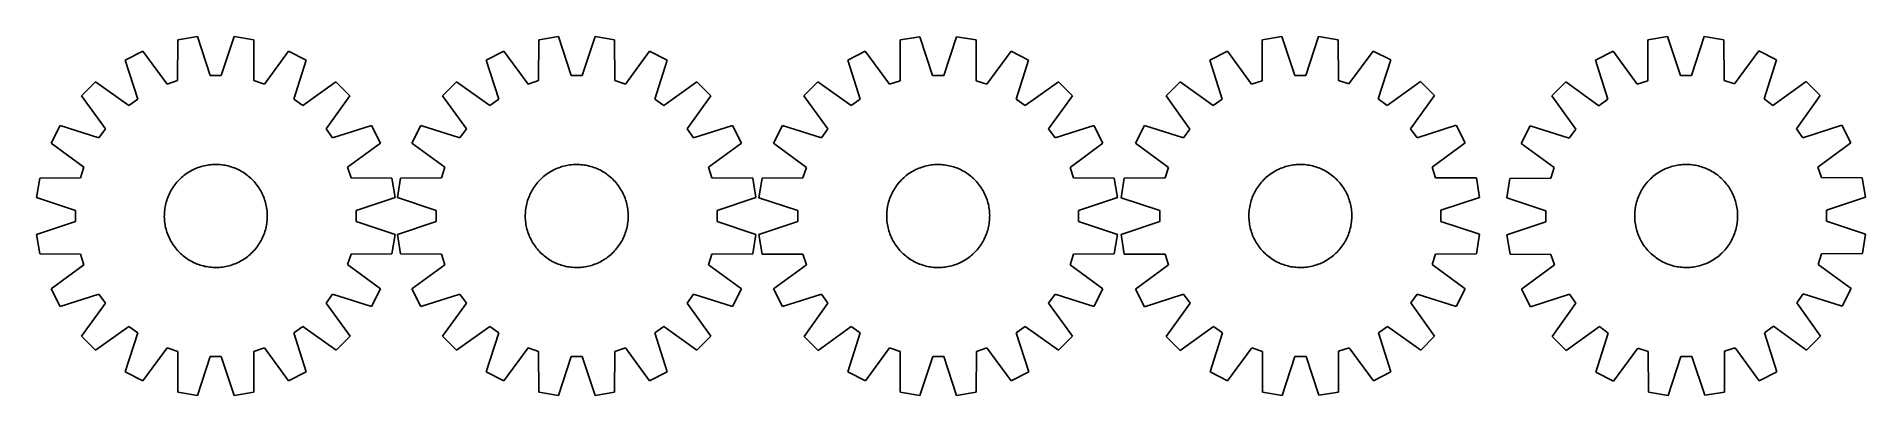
# Model space of a CAD drawing. Header units: millimetres. Extents: x 7 to 1428, y 7 to 285.
import ezdxf

# ---------------------------------------------------------------- set-up
doc = ezdxf.new("R2010")
doc.units = ezdxf.units.MM
doc.layers.add('CUT', color=7, linetype='CONTINUOUS', true_color=0x000000)

msp = doc.modelspace()

# ---------------------------------------------------------------- linework, layer by layer
at = {"layer": 'CUT'}
for p, q in [((131.908896, 285.095323), (116.712504, 282.686958)), ((141.894036, 254.94119), (131.908896, 285.095323)), ((160.447744, 285.098056), (150.46838, 254.942011)), ((175.644597, 282.692603), (160.447744, 285.098056)), ((412.410692, 285.086299), (397.214086, 282.679286)), ((422.393152, 254.931279), (412.410692, 285.086299)), ((440.94954, 285.086496), (430.967496, 254.931338)), ((456.146179, 282.679692), (440.94954, 285.086496)), ((693.278726, 285.056906), (678.082493, 282.647534)), ((703.265865, 254.903435), (693.278726, 285.056906)), ((721.817573, 285.061531), (711.840209, 254.904825)), ((737.014585, 282.657086), (721.817573, 285.061531)), ((974.593193, 285.0849), (959.398907, 282.663286)), ((984.604623, 254.939485), (974.593193, 285.0849)), ((1003.132027, 285.112518), (993.178962, 254.947783)), ((1018.330972, 282.720317), (1003.132027, 285.112518)), ((1274.322521, 285.066618), (1259.129923, 282.634432)), ((1284.354924, 254.928176), (1274.322521, 285.066618)), ((1302.861329, 285.114093), (1292.929255, 254.94244)), ((1318.061935, 282.732469), (1302.861329, 285.114093)), ((89.571292, 273.86537), (75.86289, 266.878936)), ((108.385864, 248.272663), (89.571292, 273.86537)), ((116.712504, 282.686958), (116.540296, 250.923062)), ((175.82289, 250.928741), (175.644597, 282.692603)), ((202.787498, 273.876214), (183.977829, 248.279904)), ((216.497239, 266.892407), (202.787498, 273.876214)), ((370.07209, 273.86011), (356.363067, 266.874895)), ((388.884387, 248.265731), (370.07209, 273.86011)), ((397.214086, 282.679286), (397.039055, 250.915405)), ((456.321649, 250.915814), (456.146179, 282.679692)), ((483.288297, 273.860891), (464.476353, 248.266253)), ((496.997416, 266.875865), (483.288297, 273.860891)), ((650.941866, 273.824146), (637.233927, 266.836803)), ((669.758135, 248.232687), (650.941866, 273.824146)), ((678.082493, 282.647534), (677.912391, 250.883626)), ((737.194985, 250.893235), (737.014585, 282.657086)), ((764.158071, 273.842497), (745.350099, 248.244939)), ((777.868275, 266.859598), (764.158071, 273.842497)), ((932.265397, 273.818034), (918.563092, 266.81965)), ((951.102278, 248.241743), (932.265397, 273.818034)), ((959.398907, 282.663286), (959.254395, 250.899252)), ((1018.536962, 250.956622), (1018.330972, 282.720317)), ((1045.481551, 273.927599), (1026.694208, 248.314897)), ((1059.197375, 266.955749), (1045.481551, 273.927599)), ((1232.002575, 273.770303), (1218.305143, 266.762387)), ((1250.857247, 248.207125), (1232.002575, 273.770303)), ((1259.129923, 282.634432), (1259.007514, 250.870305)), ((1318.290026, 250.968925), (1318.061935, 282.732469)), ((1345.218625, 273.958644), (1326.449108, 248.332876)), ((1358.939297, 266.996339), (1345.218625, 273.958644)), ((75.86289, 266.878936), (85.514694, 236.61646)), ((206.851232, 236.628082), (216.497239, 266.892407)), ((356.363067, 266.874895), (366.012181, 236.611561)), ((487.34872, 236.612398), (496.997416, 266.875865)), ((637.233927, 266.836803), (646.887738, 236.574967)), ((768.224275, 236.594635), (777.868275, 266.859598)), ((918.563092, 266.81965), (928.24128, 236.565602)), ((1049.577762, 236.683025), (1059.197375, 266.955749)), ((1218.305143, 266.762387), (1228.004379, 236.51508)), ((1349.34075, 236.716929), (1358.939297, 266.996339)), ((52.776084, 250.102011), (41.897546, 239.221388)), ((78.578387, 231.575923), (52.776084, 250.102011)), ((116.540296, 250.923062), (108.385864, 248.272663)), ((150.46838, 254.942011), (141.894036, 254.94119)), ((183.977829, 248.279904), (175.82289, 250.928741)), ((239.587258, 250.119904), (213.788505, 231.588874)), ((250.467881, 239.241366), (239.587258, 250.119904)), ((333.27477, 250.100022), (322.395264, 239.220366)), ((359.075426, 231.571641), (333.27477, 250.100022)), ((397.039055, 250.915405), (388.884387, 248.265731)), ((430.967496, 254.931338), (422.393152, 254.931279)), ((464.476353, 248.266253), (456.321649, 250.915814)), ((520.085945, 250.10131), (494.285544, 231.572573)), ((530.9656, 239.221805), (520.085945, 250.10131)), ((614.148234, 250.058347), (603.270417, 239.177003)), ((639.951765, 231.53397), (614.148234, 250.058347)), ((677.912391, 250.883626), (669.758135, 248.232687)), ((711.840209, 254.904825), (703.265865, 254.903435)), ((745.350099, 248.244939), (737.194985, 250.893235)), ((800.959406, 250.088627), (775.161882, 231.555886)), ((811.84075, 239.21081), (800.959406, 250.088627)), ((895.490924, 250.0226), (884.621877, 239.132496)), ((921.309371, 231.519018), (895.490924, 250.0226)), ((959.254395, 250.899252), (951.102278, 248.241743)), ((993.178962, 254.947783), (984.604623, 254.939485)), ((1026.694208, 248.314897), (1018.536962, 250.956622)), ((1082.302011, 250.203387), (1056.519426, 231.649868)), ((1093.192115, 239.33434), (1082.302011, 250.203387)), ((1195.244667, 249.949287), (1184.383201, 239.051623)), ((1221.075983, 231.463674), (1195.244667, 249.949287)), ((1259.007514, 250.870305), (1250.857247, 248.207125)), ((1292.929255, 254.94244), (1284.354924, 254.928176)), ((1326.449108, 248.332876), (1318.290026, 250.968925)), ((1382.055584, 250.260057), (1356.285914, 231.688603)), ((1392.953248, 239.39859), (1382.055584, 250.260057)), ((41.897546, 239.221388), (60.428576, 213.422635)), ((85.514694, 236.61646), (78.578387, 231.575923)), ((213.788505, 231.588874), (206.851232, 236.628082)), ((231.941793, 213.439063), (250.467881, 239.241366)), ((322.395264, 239.220366), (340.924001, 213.419966)), ((366.012181, 236.611561), (359.075426, 231.571641)), ((494.285544, 231.572573), (487.34872, 236.612398)), ((512.437219, 213.421149), (530.9656, 239.221805)), ((603.270417, 239.177003), (621.803158, 213.379479)), ((646.887738, 236.574967), (639.951765, 231.53397)), ((775.161882, 231.555886), (768.224275, 236.594635)), ((793.316373, 213.407279), (811.84075, 239.21081)), ((884.621877, 239.132496), (903.175396, 213.349911)), ((928.24128, 236.565602), (921.309371, 231.519018)), ((1056.519426, 231.649868), (1049.577762, 236.683025)), ((1074.688533, 213.515893), (1093.192115, 239.33434)), ((1184.383201, 239.051623), (1202.954654, 213.281954)), ((1228.004379, 236.51508), (1221.075983, 231.463674)), ((1356.285914, 231.688603), (1349.34075, 236.716929)), ((1374.467635, 213.567274), (1392.953248, 239.39859)), ((25.125044, 216.131369), (18.141236, 202.421628)), ((55.389368, 206.485362), (25.125044, 216.131369)), ((60.428576, 213.422635), (55.389368, 206.485362)), ((236.98233, 206.502756), (231.941793, 213.439063)), ((267.244806, 216.15456), (236.98233, 206.502756)), ((274.23124, 202.446158), (267.244806, 216.15456)), ((305.62071, 216.131838), (298.635684, 202.422718)), ((335.884176, 206.483141), (305.62071, 216.131838)), ((340.924001, 213.419966), (335.884176, 206.483141)), ((517.47714, 206.484394), (512.437219, 213.421149)), ((547.740473, 216.133508), (517.47714, 206.484394)), ((554.725688, 202.424484), (547.740473, 216.133508)), ((586.499446, 216.085872), (579.516547, 202.375669)), ((616.764409, 206.441872), (586.499446, 216.085872)), ((621.803158, 213.379479), (616.764409, 206.441872)), ((798.35737, 206.471306), (793.316373, 213.407279)), ((828.619206, 216.125117), (798.35737, 206.471306)), ((835.606549, 202.417178), (828.619206, 216.125117)), ((867.869515, 216.02786), (860.897665, 202.312036)), ((898.142239, 206.408247), (867.869515, 216.02786)), ((903.175396, 213.349911), (898.142239, 206.408247)), ((1079.735117, 206.583984), (1074.688533, 213.515893)), ((1109.989165, 216.262172), (1079.735117, 206.583984)), ((1116.987549, 202.559867), (1109.989165, 216.262172)), ((1167.646919, 215.935337), (1160.684613, 202.214665)), ((1197.926328, 206.33679), (1167.646919, 215.935337)), ((1202.954654, 213.281954), (1197.926328, 206.33679)), ((1379.51904, 206.638878), (1374.467635, 213.567274)), ((1409.766347, 216.338115), (1379.51904, 206.638878)), ((1416.774264, 202.640682), (1409.766347, 216.338115)), ((18.141236, 202.421628), (43.737546, 183.611959)), ((248.638533, 183.631586), (274.23124, 202.446158)), ((298.635684, 202.422718), (324.230322, 183.610774)), ((529.13131, 183.612187), (554.725688, 202.424484)), ((579.516547, 202.375669), (605.114105, 183.567697)), ((810.01509, 183.600909), (835.606549, 202.417178)), ((860.897665, 202.312036), (886.510366, 183.524693)), ((1091.411258, 183.722986), (1116.987549, 202.559867)), ((1160.684613, 202.214665), (1186.310381, 183.445148)), ((1391.211086, 183.78601), (1416.774264, 202.640682)), ((135.936382, 184.488812), (137.155877, 184.79186)), ((137.155877, 184.79186), (138.384289, 185.056454)), ((138.384289, 185.056454), (139.620407, 185.282331)), ((139.620407, 185.282331), (140.863009, 185.46927)), ((140.863009, 185.46927), (142.11087, 185.617085)), ((142.11087, 185.617085), (143.362759, 185.725631)), ((143.362759, 185.725631), (144.617439, 185.794801)), ((144.617439, 185.794801), (145.873673, 185.824526)), ((145.873673, 185.824526), (147.13022, 185.814777)), ((147.13022, 185.814777), (148.385842, 185.765564)), ((148.385842, 185.765564), (149.639297, 185.676936)), ((149.639297, 185.676936), (150.889351, 185.548979)), ((150.889351, 185.548979), (152.134768, 185.381819)), ((152.134768, 185.381819), (153.374321, 185.175623)), ((153.374321, 185.175623), (154.606785, 184.930594)), ((154.606785, 184.930594), (155.830944, 184.646973)), ((416.429235, 184.479431), (417.648757, 184.782371)), ((417.648757, 184.782371), (418.877193, 185.046855)), ((418.877193, 185.046855), (420.113331, 185.272623)), ((420.113331, 185.272623), (421.35595, 185.459451)), ((421.35595, 185.459451), (422.603824, 185.607156)), ((422.603824, 185.607156), (423.855722, 185.71559)), ((423.855722, 185.71559), (425.110408, 185.784649)), ((425.110408, 185.784649), (426.366645, 185.814262)), ((426.366645, 185.814262), (427.623191, 185.804402)), ((427.623191, 185.804402), (428.878808, 185.755077)), ((428.878808, 185.755077), (430.132256, 185.666337)), ((430.132256, 185.666337), (431.382298, 185.538269)), ((431.382298, 185.538269), (432.627701, 185.370999)), ((432.627701, 185.370999), (433.867235, 185.164693)), ((433.867235, 185.164693), (435.099677, 184.919554)), ((435.099677, 184.919554), (436.323811, 184.635823)), ((698.532357, 184.753792), (699.760752, 185.018466)), ((699.760752, 185.018466), (700.996854, 185.244426)), ((700.996854, 185.244426), (702.239444, 185.431447)), ((702.239444, 185.431447), (703.487295, 185.579345)), ((703.487295, 185.579345), (704.739177, 185.687974)), ((704.739177, 185.687974), (705.993852, 185.757227)), ((705.993852, 185.757227), (707.250084, 185.787035)), ((707.250084, 185.787035), (708.506632, 185.77737)), ((708.506632, 185.77737), (709.762257, 185.72824)), ((709.762257, 185.72824), (711.015719, 185.639695)), ((711.015719, 185.639695), (712.265781, 185.51182)), ((712.265781, 185.51182), (713.511209, 185.344744)), ((713.511209, 185.344744), (714.750775, 185.13863)), ((714.750775, 185.13863), (715.983255, 184.893682)), ((715.983255, 184.893682), (717.207433, 184.610142)), ((978.708402, 184.481939), (979.927633, 184.786051)), ((979.927633, 184.786051), (981.155814, 185.051715)), ((981.155814, 185.051715), (982.391734, 185.27867)), ((982.391734, 185.27867), (983.634173, 185.466693)), ((983.634173, 185.466693), (984.881905, 185.615596)), ((984.881905, 185.615596), (986.133698, 185.725234)), ((986.133698, 185.725234), (987.388317, 185.795497)), ((987.388317, 185.795497), (988.644525, 185.826318)), ((988.644525, 185.826318), (989.90108, 185.817665)), ((989.90108, 185.817665), (991.156744, 185.769547)), ((991.156744, 185.769547), (992.410277, 185.682011)), ((992.410277, 185.682011), (993.660441, 185.555144)), ((993.660441, 185.555144), (994.906004, 185.389071)), ((994.906004, 185.389071), (996.145736, 185.183956)), ((996.145736, 185.183956), (997.378413, 184.940001)), ((997.378413, 184.940001), (998.602819, 184.657447)), ((1278.507729, 184.466545), (1279.726747, 184.771505)), ((1279.726747, 184.771505), (1280.954743, 185.038024)), ((1280.954743, 185.038024), (1282.190505, 185.265839)), ((1282.190505, 185.265839), (1283.432813, 185.454725)), ((1283.432813, 185.454725), (1284.680441, 185.604497)), ((1284.680441, 185.604497), (1285.932158, 185.715005)), ((1285.932158, 185.715005), (1287.186728, 185.786142)), ((1287.186728, 185.786142), (1288.442913, 185.817837)), ((1288.442913, 185.817837), (1289.699475, 185.810058)), ((1289.699475, 185.810058), (1290.955172, 185.762814)), ((1290.955172, 185.762814), (1292.208765, 185.67615)), ((1292.208765, 185.67615), (1293.459018, 185.550153)), ((1293.459018, 185.550153), (1294.704696, 185.384947)), ((1294.704696, 185.384947), (1295.94457, 185.180694)), ((1295.94457, 185.180694), (1297.177416, 184.937597)), ((1297.177416, 184.937597), (1298.402019, 184.655895)), ((9.324847, 175.278727), (6.919394, 160.081874)), ((41.088709, 175.45702), (9.324847, 175.278727)), ((43.737546, 183.611959), (41.088709, 175.45702)), ((114.391562, 170.090038), (115.169411, 171.076931)), ((115.169411, 171.076931), (115.977876, 172.038903)), ((115.977876, 172.038903), (116.816159, 172.975006)), ((116.816159, 172.975006), (117.683431, 173.884317)), ((117.683431, 173.884317), (118.578838, 174.765937)), ((118.578838, 174.765937), (119.501495, 175.618996)), ((119.501495, 175.618996), (120.450493, 176.442653)), ((120.450493, 176.442653), (121.424893, 177.236095)), ((121.424893, 177.236095), (122.423736, 177.998539)), ((122.423736, 177.998539), (123.446034, 178.729232)), ((123.446034, 178.729232), (124.49078, 179.427454)), ((124.49078, 179.427454), (125.556942, 180.092515)), ((125.556942, 180.092515), (126.643467, 180.723758)), ((126.643467, 180.723758), (127.749285, 181.320562)), ((127.749285, 181.320562), (128.873303, 181.882336)), ((128.873303, 181.882336), (130.014412, 182.408527)), ((130.014412, 182.408527), (131.171486, 182.898615)), ((131.171486, 182.898615), (132.343383, 183.352117)), ((132.343383, 183.352117), (133.528947, 183.768585)), ((133.528947, 183.768585), (134.727007, 184.147608)), ((134.727007, 184.147608), (135.936382, 184.488812)), ((155.830944, 184.646973), (157.04559, 184.325039)), ((157.04559, 184.325039), (158.249525, 183.965112)), ((158.249525, 183.965112), (159.44156, 183.567546)), ((159.44156, 183.567546), (160.62052, 183.132733)), ((160.62052, 183.132733), (161.785239, 182.661103)), ((161.785239, 182.661103), (162.93457, 182.153121)), ((162.93457, 182.153121), (164.067377, 181.609288)), ((164.067377, 181.609288), (165.182544, 181.030141)), ((165.182544, 181.030141), (166.278968, 180.416252)), ((166.278968, 180.416252), (167.355569, 179.768226)), ((167.355569, 179.768226), (168.411283, 179.086703)), ((168.411283, 179.086703), (169.44507, 178.372356)), ((169.44507, 178.372356), (170.455908, 177.625889)), ((170.455908, 177.625889), (171.4428, 176.848039)), ((171.4428, 176.848039), (172.404773, 176.039574)), ((172.404773, 176.039574), (173.340876, 175.201291)), ((173.340876, 175.201291), (174.250186, 174.334019)), ((174.250186, 174.334019), (175.131806, 173.438612)), ((175.131806, 173.438612), (175.984866, 172.515955)), ((175.984866, 172.515955), (176.808523, 171.566957)), ((176.808523, 171.566957), (177.601965, 170.592557)), ((177.601965, 170.592557), (178.364409, 169.593714)), ((251.288932, 175.477154), (248.638533, 183.631586)), ((283.052828, 175.304946), (251.288932, 175.477154)), ((285.461192, 160.108554), (283.052828, 175.304946)), ((289.816882, 175.2806), (287.410078, 160.083961)), ((321.58076, 175.45607), (289.816882, 175.2806)), ((324.230322, 183.610774), (321.58076, 175.45607)), ((394.883135, 170.082573), (395.661073, 171.069396)), ((395.661073, 171.069396), (396.469623, 172.031296)), ((396.469623, 172.031296), (397.307989, 172.967325)), ((397.307989, 172.967325), (398.175342, 173.876558)), ((398.175342, 173.876558), (399.070827, 174.758099)), ((399.070827, 174.758099), (399.99356, 175.611076)), ((399.99356, 175.611076), (400.942631, 176.434649)), ((400.942631, 176.434649), (401.917102, 177.228004)), ((401.917102, 177.228004), (402.916012, 177.990359)), ((402.916012, 177.990359), (403.938376, 178.720962)), ((403.938376, 178.720962), (404.983183, 179.41909)), ((404.983183, 179.41909), (406.049404, 180.084056)), ((406.049404, 180.084056), (407.135986, 180.715203)), ((407.135986, 180.715203), (408.241857, 181.311909)), ((408.241857, 181.311909), (409.365925, 181.873583)), ((409.365925, 181.873583), (410.50708, 182.399673)), ((410.50708, 182.399673), (411.664198, 182.889658)), ((411.664198, 182.889658), (412.836135, 183.343056)), ((412.836135, 183.343056), (414.021736, 183.759418)), ((414.021736, 183.759418), (415.21983, 184.138335)), ((415.21983, 184.138335), (416.429235, 184.479431)), ((436.323811, 184.635823), (437.538429, 184.313782)), ((437.538429, 184.313782), (438.742332, 183.953748)), ((438.742332, 183.953748), (439.934332, 183.556076)), ((439.934332, 183.556076), (441.113252, 183.121158)), ((441.113252, 183.121158), (442.27793, 182.649425)), ((442.27793, 182.649425), (443.427215, 182.14134)), ((443.427215, 182.14134), (444.559975, 181.597407)), ((444.559975, 181.597407), (445.675089, 181.018161)), ((445.675089, 181.018161), (446.771459, 180.404174)), ((446.771459, 180.404174), (447.848002, 179.756053)), ((447.848002, 179.756053), (448.903656, 179.074436)), ((448.903656, 179.074436), (449.937379, 178.359996)), ((449.937379, 178.359996), (450.948151, 177.613439)), ((450.948151, 177.613439), (451.934974, 176.835502)), ((451.934974, 176.835502), (452.896875, 176.026951)), ((452.896875, 176.026951), (453.832904, 175.188586)), ((453.832904, 175.188586), (454.742137, 174.321232)), ((454.742137, 174.321232), (455.623677, 173.425747)), ((455.623677, 173.425747), (456.476655, 172.503014)), ((456.476655, 172.503014), (457.300228, 171.553944)), ((457.300228, 171.553944), (458.093583, 170.579473)), ((458.093583, 170.579473), (458.855938, 169.580562)), ((531.780984, 175.45752), (529.13131, 183.612187)), ((563.544865, 175.282488), (531.780984, 175.45752)), ((565.951878, 160.085882), (563.544865, 175.282488)), ((570.701958, 175.232182), (568.297512, 160.03517)), ((602.465808, 175.412582), (570.701958, 175.232182)), ((605.114105, 183.567697), (602.465808, 175.412582)), ((675.769016, 170.05046), (676.546801, 171.037404)), ((676.546801, 171.037404), (677.355202, 171.99943)), ((677.355202, 171.99943), (678.193422, 172.935589)), ((678.193422, 172.935589), (679.060635, 173.844957)), ((679.060635, 173.844957), (679.955983, 174.726636)), ((679.955983, 174.726636), (680.878584, 175.579757)), ((680.878584, 175.579757), (681.827526, 176.403477)), ((681.827526, 176.403477), (682.801874, 177.196983)), ((682.801874, 177.196983), (683.800666, 177.959494)), ((683.800666, 177.959494), (684.822916, 178.690255)), ((684.822916, 178.690255), (685.867615, 179.388545)), ((685.867615, 179.388545), (686.933733, 180.053677)), ((686.933733, 180.053677), (688.020217, 180.684992)), ((688.020217, 180.684992), (689.125995, 181.281869)), ((689.125995, 181.281869), (690.249976, 181.843718)), ((690.249976, 181.843718), (691.39105, 182.369985)), ((691.39105, 182.369985), (692.548091, 182.86015)), ((692.548091, 182.86015), (693.719958, 183.313729)), ((693.719958, 183.313729), (694.905495, 183.730276)), ((694.905495, 183.730276), (696.10353, 184.109378)), ((696.10353, 184.109378), (697.312882, 184.450662)), ((697.312882, 184.450662), (698.532357, 184.753792)), ((717.207433, 184.610142), (718.422101, 184.288289)), ((718.422101, 184.288289), (719.62606, 183.928442)), ((719.62606, 183.928442), (720.818121, 183.530955)), ((720.818121, 183.530955), (721.997109, 183.09622)), ((721.997109, 183.09622), (723.16186, 182.624667)), ((723.16186, 182.624667), (724.311225, 182.116761)), ((724.311225, 182.116761), (725.444068, 181.573004)), ((725.444068, 181.573004), (726.559273, 180.993931)), ((726.559273, 180.993931), (727.655738, 180.380114)), ((727.655738, 180.380114), (728.732382, 179.73216)), ((728.732382, 179.73216), (729.788142, 179.050707)), ((729.788142, 179.050707), (730.821975, 178.336428)), ((730.821975, 178.336428), (731.832863, 177.590028)), ((731.832863, 177.590028), (732.819807, 176.812243)), ((732.819807, 176.812243), (733.781833, 176.003842)), ((733.781833, 176.003842), (734.717992, 175.165622)), ((734.717992, 175.165622), (735.62736, 174.298409)), ((735.62736, 174.298409), (736.509039, 173.403061)), ((736.509039, 173.403061), (737.36216, 172.48046)), ((737.36216, 172.48046), (738.18588, 171.531518)), ((738.18588, 171.531518), (738.979386, 170.55717)), ((738.979386, 170.55717), (739.741896, 169.558378)), ((812.666029, 175.446653), (810.01509, 183.600909)), ((844.429937, 175.276551), (812.666029, 175.446653)), ((846.839308, 160.080318), (844.429937, 175.276551)), ((852.104946, 175.161457), (849.712746, 159.962512)), ((883.868641, 175.367447), (852.104946, 175.161457)), ((886.510366, 183.524693), (883.868641, 175.367447)), ((957.176146, 170.064385), (957.953135, 171.051955)), ((957.953135, 171.051955), (958.760761, 172.014632)), ((958.760761, 172.014632), (959.598226, 172.951466)), ((959.598226, 172.951466), (960.464706, 173.861532)), ((960.464706, 173.861532), (961.359343, 174.743932)), ((961.359343, 174.743932), (962.281256, 175.597796)), ((962.281256, 175.597796), (963.229535, 176.42228)), ((963.229535, 176.42228), (964.203243, 177.216572)), ((964.203243, 177.216572), (965.201421, 177.979886)), ((965.201421, 177.979886), (966.223082, 178.711471)), ((966.223082, 178.711471), (967.267218, 179.410603)), ((967.267218, 179.410603), (968.3328, 180.076593)), ((968.3328, 180.076593), (969.418775, 180.708784)), ((969.418775, 180.708784), (970.524071, 181.306551)), ((970.524071, 181.306551), (971.647599, 181.869306)), ((971.647599, 181.869306), (972.788249, 182.396491)), ((972.788249, 182.396491), (973.944895, 182.887588)), ((973.944895, 182.887588), (975.116396, 183.342112)), ((975.116396, 183.342112), (976.301596, 183.759614)), ((976.301596, 183.759614), (977.499326, 184.139681)), ((977.499326, 184.139681), (978.708402, 184.481939)), ((998.602819, 184.657447), (999.817746, 184.336573)), ((999.817746, 184.336573), (1001.021994, 183.977696)), ((1001.021994, 183.977696), (1002.214375, 183.581169)), ((1002.214375, 183.581169), (1003.393713, 183.147385)), ((1003.393713, 183.147385), (1004.558844, 182.67677)), ((1004.558844, 182.67677), (1005.708617, 182.169791)), ((1005.708617, 182.169791), (1006.841898, 181.626946)), ((1006.841898, 181.626946), (1007.957569, 181.048772)), ((1007.957569, 181.048772), (1009.054528, 180.435839)), ((1009.054528, 180.435839), (1010.131694, 179.788752)), ((1010.131694, 179.788752), (1011.188002, 179.108149)), ((1011.188002, 179.108149), (1012.222411, 178.394704)), ((1012.222411, 178.394704), (1013.2339, 177.649118)), ((1013.2339, 177.649118), (1014.22147, 176.872129)), ((1014.22147, 176.872129), (1015.184147, 176.064503)), ((1015.184147, 176.064503), (1016.120981, 175.227037)), ((1016.120981, 175.227037), (1017.031047, 174.360558)), ((1017.031047, 174.360558), (1017.913447, 173.46592)), ((1017.913447, 173.46592), (1018.767311, 172.544007)), ((1018.767311, 172.544007), (1019.591795, 171.595729)), ((1019.591795, 171.595729), (1020.386087, 170.62202)), ((1020.386087, 170.62202), (1021.149401, 169.623843)), ((1094.068767, 175.570868), (1091.411258, 183.722986)), ((1125.832801, 175.426357), (1094.068767, 175.570868)), ((1128.254415, 160.232071), (1125.832801, 175.426357)), ((1151.910789, 175.057974), (1149.529164, 159.857369)), ((1183.674333, 175.286066), (1151.910789, 175.057974)), ((1186.310381, 183.445148), (1183.674333, 175.286066)), ((1256.985509, 170.034012), (1257.761811, 171.022122)), ((1257.761811, 171.022122), (1258.568767, 171.985361)), ((1258.568767, 171.985361), (1259.40558, 172.922778)), ((1259.40558, 172.922778), (1260.271426, 173.833446)), ((1260.271426, 173.833446), (1261.16545, 174.716469)), ((1261.16545, 174.716469), (1262.086768, 175.570974)), ((1262.086768, 175.570974), (1263.034473, 176.396118)), ((1263.034473, 176.396118), (1264.007629, 177.191087)), ((1264.007629, 177.191087), (1265.005275, 177.955095)), ((1265.005275, 177.955095), (1266.026426, 178.68739)), ((1266.026426, 178.68739), (1267.070076, 179.387249)), ((1267.070076, 179.387249), (1268.135194, 180.05398)), ((1268.135194, 180.05398), (1269.220729, 180.686927)), ((1269.220729, 180.686927), (1270.325609, 181.285463)), ((1270.325609, 181.285463), (1271.448745, 181.848999)), ((1271.448745, 181.848999), (1272.589028, 182.376978)), ((1272.589028, 182.376978), (1273.745332, 182.86888)), ((1273.745332, 182.86888), (1274.916517, 183.324219)), ((1274.916517, 183.324219), (1276.101426, 183.742545)), ((1276.101426, 183.742545), (1277.298891, 184.123446)), ((1277.298891, 184.123446), (1278.507729, 184.466545)), ((1298.402019, 184.655895), (1299.617168, 184.335867)), ((1299.617168, 184.335867), (1300.821666, 183.977828)), ((1300.821666, 183.977828), (1302.014323, 183.582131)), ((1302.014323, 183.582131), (1303.193962, 183.149167)), ((1303.193962, 183.149167), (1304.35942, 182.679363)), ((1304.35942, 182.679363), (1305.509546, 182.173184)), ((1305.509546, 182.173184), (1306.643204, 181.631127)), ((1306.643204, 181.631127), (1307.759277, 181.05373)), ((1307.759277, 181.05373), (1308.856663, 180.44156)), ((1308.856663, 180.44156), (1309.934278, 179.795223)), ((1309.934278, 179.795223), (1310.99106, 179.115356)), ((1310.99106, 179.115356), (1312.025965, 178.40263)), ((1312.025965, 178.40263), (1313.037972, 177.657748)), ((1313.037972, 177.657748), (1314.026083, 176.881447)), ((1314.026083, 176.881447), (1314.989321, 176.074491)), ((1314.989321, 176.074491), (1315.926738, 175.237677)), ((1315.926738, 175.237677), (1316.837407, 174.371831)), ((1316.837407, 174.371831), (1317.720429, 173.477808)), ((1317.720429, 173.477808), (1318.574934, 172.556489)), ((1318.574934, 172.556489), (1319.400078, 171.608784)), ((1319.400078, 171.608784), (1320.195047, 170.635629)), ((1320.195047, 170.635629), (1320.959056, 169.637983)), ((1393.874266, 175.635744), (1391.211086, 183.78601)), ((1425.638393, 175.513334), (1393.874266, 175.635744)), ((1428.070578, 160.320736), (1425.638393, 175.513334)), ((6.919394, 160.081874), (37.075439, 150.10251)), ((107.370478, 155.465074), (107.692411, 156.679721)), ((107.692411, 156.679721), (108.052338, 157.883655)), ((108.052338, 157.883655), (108.449904, 159.075691)), ((108.449904, 159.075691), (108.884717, 160.25465)), ((108.884717, 160.25465), (109.356347, 161.419369)), ((109.356347, 161.419369), (109.864329, 162.5687)), ((109.864329, 162.5687), (110.408162, 163.701508)), ((110.408162, 163.701508), (110.987309, 164.816674)), ((110.987309, 164.816674), (111.601198, 165.913098)), ((111.601198, 165.913098), (112.249224, 166.989699)), ((112.249224, 166.989699), (112.930747, 168.045414)), ((112.930747, 168.045414), (113.645094, 169.0792)), ((113.645094, 169.0792), (114.391562, 170.090038)), ((178.364409, 169.593714), (179.095102, 168.571416)), ((179.095102, 168.571416), (179.793324, 167.52667)), ((179.793324, 167.52667), (180.458384, 166.460508)), ((180.458384, 166.460508), (181.089628, 165.373983)), ((181.089628, 165.373983), (181.686431, 164.268165)), ((181.686431, 164.268165), (182.248206, 163.144147)), ((182.248206, 163.144147), (182.774397, 162.003038)), ((182.774397, 162.003038), (183.264485, 160.845964)), ((183.264485, 160.845964), (183.717987, 159.674067)), ((183.717987, 159.674067), (184.134455, 158.488503)), ((184.134455, 158.488503), (184.513478, 157.290443)), ((184.513478, 157.290443), (184.854682, 156.081068)), ((255.30706, 150.123414), (285.461192, 160.108554)), ((287.410078, 160.083961), (317.565236, 150.101917)), ((387.860751, 155.458233), (388.182792, 156.67285)), ((388.182792, 156.67285), (388.542826, 157.876753)), ((388.542826, 157.876753), (388.940499, 159.068753)), ((388.940499, 159.068753), (389.375416, 160.247674)), ((389.375416, 160.247674), (389.84715, 161.412351)), ((389.84715, 161.412351), (390.355234, 162.561637)), ((390.355234, 162.561637), (390.899168, 163.694396)), ((390.899168, 163.694396), (391.478414, 164.809511)), ((391.478414, 164.809511), (392.0924, 165.905881)), ((392.0924, 165.905881), (392.740522, 166.982424)), ((392.740522, 166.982424), (393.422139, 168.038078)), ((393.422139, 168.038078), (394.136578, 169.071801)), ((394.136578, 169.071801), (394.883135, 170.082573)), ((458.855938, 169.580562), (459.58654, 168.558199)), ((459.58654, 168.558199), (460.284669, 167.513391)), ((460.284669, 167.513391), (460.949635, 166.44717)), ((460.949635, 166.44717), (461.580782, 165.360588)), ((461.580782, 165.360588), (462.177487, 164.254718)), ((462.177487, 164.254718), (462.739162, 163.13065)), ((462.739162, 163.13065), (463.265251, 161.989494)), ((463.265251, 161.989494), (463.755237, 160.832377)), ((463.755237, 160.832377), (464.208634, 159.660439)), ((464.208634, 159.660439), (464.624997, 158.474838)), ((464.624997, 158.474838), (465.003913, 157.276744)), ((465.003913, 157.276744), (465.34501, 156.06734)), ((535.796858, 150.103422), (565.951878, 160.085882)), ((568.297512, 160.03517), (598.454219, 150.057806)), ((668.748902, 155.425031), (669.070755, 156.639698)), ((669.070755, 156.639698), (669.430602, 157.843657)), ((669.430602, 157.843657), (669.828089, 159.035719)), ((669.828089, 159.035719), (670.262824, 160.214707)), ((670.262824, 160.214707), (670.734377, 161.379458)), ((670.734377, 161.379458), (671.242283, 162.528822)), ((671.242283, 162.528822), (671.78604, 163.661665)), ((671.78604, 163.661665), (672.365113, 164.77687)), ((672.365113, 164.77687), (672.97893, 165.873335)), ((672.97893, 165.873335), (673.626884, 166.949979)), ((673.626884, 166.949979), (674.308337, 168.005739)), ((674.308337, 168.005739), (675.022616, 169.039573)), ((675.022616, 169.039573), (675.769016, 170.05046)), ((739.741896, 169.558378), (740.472657, 168.536128)), ((740.472657, 168.536128), (741.170948, 167.491428)), ((741.170948, 167.491428), (741.83608, 166.425311)), ((741.83608, 166.425311), (742.467395, 165.338827)), ((742.467395, 165.338827), (743.064272, 164.233049)), ((743.064272, 164.233049), (743.626121, 163.109068)), ((743.626121, 163.109068), (744.152388, 161.967994)), ((744.152388, 161.967994), (744.642553, 160.810952)), ((744.642553, 160.810952), (745.096132, 159.639085)), ((745.096132, 159.639085), (745.512679, 158.453549)), ((745.512679, 158.453549), (745.891781, 157.255514)), ((745.891781, 157.255514), (746.233065, 156.046162)), ((816.685838, 150.093179), (846.839308, 160.080318)), ((849.712746, 159.962512), (879.877481, 150.009447)), ((950.167817, 155.433304), (950.488691, 156.648231)), ((950.488691, 156.648231), (950.847568, 157.852479)), ((950.847568, 157.852479), (951.244094, 159.04486)), ((951.244094, 159.04486), (951.677879, 160.224198)), ((951.677879, 160.224198), (952.148493, 161.389329)), ((952.148493, 161.389329), (952.655473, 162.539102)), ((952.655473, 162.539102), (953.198318, 163.672383)), ((953.198318, 163.672383), (953.776492, 164.788054)), ((953.776492, 164.788054), (954.389425, 165.885013)), ((954.389425, 165.885013), (955.036512, 166.962179)), ((955.036512, 166.962179), (955.717114, 168.018487)), ((955.717114, 168.018487), (956.43056, 169.052896)), ((956.43056, 169.052896), (957.176146, 170.064385)), ((1021.149401, 169.623843), (1021.880986, 168.602182)), ((1021.880986, 168.602182), (1022.580118, 167.558046)), ((1022.580118, 167.558046), (1023.246108, 166.492464)), ((1023.246108, 166.492464), (1023.878299, 165.406489)), ((1023.878299, 165.406489), (1024.476066, 164.301193)), ((1024.476066, 164.301193), (1025.038821, 163.177665)), ((1025.038821, 163.177665), (1025.566007, 162.037015)), ((1025.566007, 162.037015), (1026.057104, 160.880369)), ((1026.057104, 160.880369), (1026.511627, 159.708868)), ((1026.511627, 159.708868), (1026.929129, 158.523667)), ((1026.929129, 158.523667), (1027.309196, 157.325938)), ((1027.309196, 157.325938), (1027.651454, 156.116862)), ((1098.109, 150.220641), (1128.254415, 160.232071)), ((1149.529164, 159.857369), (1179.700817, 149.925295)), ((1249.987362, 155.398058), (1250.30739, 156.613208)), ((1250.30739, 156.613208), (1250.66543, 157.817706)), ((1250.66543, 157.817706), (1251.061127, 159.010363)), ((1251.061127, 159.010363), (1251.49409, 160.190002)), ((1251.49409, 160.190002), (1251.963894, 161.35546)), ((1251.963894, 161.35546), (1252.470074, 162.505585)), ((1252.470074, 162.505585), (1253.01213, 163.639244)), ((1253.01213, 163.639244), (1253.589528, 164.755317)), ((1253.589528, 164.755317), (1254.201697, 165.852702)), ((1254.201697, 165.852702), (1254.848035, 166.930318)), ((1254.848035, 166.930318), (1255.527902, 167.987099)), ((1255.527902, 167.987099), (1256.240628, 169.022005)), ((1256.240628, 169.022005), (1256.985509, 170.034012)), ((1320.959056, 169.637983), (1321.691351, 168.616831)), ((1321.691351, 168.616831), (1322.391209, 167.573181)), ((1322.391209, 167.573181), (1323.057941, 166.508063)), ((1323.057941, 166.508063), (1323.690887, 165.422529)), ((1323.690887, 165.422529), (1324.289423, 164.317648)), ((1324.289423, 164.317648), (1324.852959, 163.194512)), ((1324.852959, 163.194512), (1325.380939, 162.05423)), ((1325.380939, 162.05423), (1325.87284, 160.897925)), ((1325.87284, 160.897925), (1326.328179, 159.726741)), ((1326.328179, 159.726741), (1326.746505, 158.541831)), ((1326.746505, 158.541831), (1327.127406, 157.344367)), ((1327.127406, 157.344367), (1327.470505, 156.135529)), ((1397.932137, 150.288334), (1428.070578, 160.320736)), ((37.075439, 150.10251), (37.07626, 141.528167)), ((106.192924, 145.507803), (106.202673, 146.76435)), ((106.222649, 144.251569), (106.192924, 145.507803)), ((106.202673, 146.76435), (106.251886, 148.019972)), ((106.291819, 142.996889), (106.222649, 144.251569)), ((106.251886, 148.019972), (106.340514, 149.273428)), ((106.400365, 141.745), (106.291819, 142.996889)), ((106.340514, 149.273428), (106.468472, 150.523481)), ((106.468472, 150.523481), (106.635631, 151.768899)), ((106.635631, 151.768899), (106.841827, 153.008451)), ((106.841827, 153.008451), (107.086856, 154.240915)), ((107.086856, 154.240915), (107.370478, 155.465074)), ((184.854682, 156.081068), (185.15773, 154.861573)), ((185.15773, 154.861573), (185.422324, 153.633161)), ((185.422324, 153.633161), (185.648201, 152.397043)), ((185.648201, 152.397043), (185.83514, 151.154441)), ((185.83514, 151.154441), (185.982955, 149.90658)), ((186.042805, 142.378153), (185.914848, 141.128099)), ((185.982955, 149.90658), (186.091501, 148.654691)), ((186.131434, 143.631609), (186.042805, 142.378153)), ((186.091501, 148.654691), (186.160671, 147.400011)), ((186.180647, 144.88723), (186.131434, 143.631609)), ((186.160671, 147.400011), (186.190396, 146.143777)), ((186.190396, 146.143777), (186.180647, 144.88723)), ((255.307881, 141.54907), (255.30706, 150.123414)), ((317.565236, 150.101917), (317.565295, 141.527574)), ((386.682312, 145.501066), (386.692173, 146.757613)), ((386.711926, 144.24483), (386.682312, 145.501066)), ((386.692173, 146.757613), (386.741497, 148.01323)), ((386.780984, 142.990143), (386.711926, 144.24483)), ((386.741497, 148.01323), (386.830238, 149.266678)), ((386.889419, 141.738245), (386.780984, 142.990143)), ((386.830238, 149.266678), (386.958306, 150.51672)), ((386.958306, 150.51672), (387.125576, 151.762123)), ((387.125576, 151.762123), (387.331882, 153.001657)), ((387.331882, 153.001657), (387.577021, 154.234099)), ((387.577021, 154.234099), (387.860751, 155.458233)), ((465.34501, 156.06734), (465.64795, 154.847817)), ((465.64795, 154.847817), (465.912434, 153.619381)), ((465.912434, 153.619381), (466.138202, 152.383244)), ((466.138202, 152.383244), (466.32503, 151.140625)), ((466.32503, 151.140625), (466.472734, 149.892751)), ((466.531915, 142.364318), (466.403847, 141.114276)), ((466.472734, 149.892751), (466.581169, 148.640853)), ((466.620656, 143.617766), (466.531915, 142.364318)), ((466.581169, 148.640853), (466.650227, 147.386166)), ((466.66998, 144.873383), (466.620656, 143.617766)), ((466.650227, 147.386166), (466.679841, 146.12993)), ((466.679841, 146.12993), (466.66998, 144.873383)), ((535.796917, 141.529079), (535.796858, 150.103422)), ((598.454219, 150.057806), (598.455609, 141.483462)), ((667.572009, 145.467681), (667.581674, 146.724229)), ((667.601817, 144.211449), (667.572009, 145.467681)), ((667.581674, 146.724229), (667.630804, 147.979854)), ((667.67107, 142.956774), (667.601817, 144.211449)), ((667.630804, 147.979854), (667.719349, 149.233316)), ((667.779699, 141.704893), (667.67107, 142.956774)), ((667.719349, 149.233316), (667.847224, 150.483378)), ((667.847224, 150.483378), (668.0143, 151.728806)), ((668.0143, 151.728806), (668.220414, 152.968372)), ((668.220414, 152.968372), (668.465362, 154.200853)), ((668.465362, 154.200853), (668.748902, 155.425031)), ((746.233065, 156.046162), (746.536194, 154.826687)), ((746.536194, 154.826687), (746.800869, 153.598292)), ((746.800869, 153.598292), (747.026829, 152.36219)), ((747.026829, 152.36219), (747.21385, 151.1196)), ((747.21385, 151.1196), (747.361748, 149.871748)), ((747.422097, 142.343325), (747.294223, 141.093263)), ((747.361748, 149.871748), (747.470377, 148.619867)), ((747.510643, 143.596787), (747.422097, 142.343325)), ((747.470377, 148.619867), (747.53963, 147.365192)), ((747.559773, 144.852412), (747.510643, 143.596787)), ((747.53963, 147.365192), (747.569438, 146.10896)), ((747.569438, 146.10896), (747.559773, 144.852412)), ((816.687228, 141.518835), (816.685838, 150.093179)), ((879.877481, 150.009447), (879.885779, 141.435108)), ((948.998946, 145.47501), (949.007599, 146.731565)), ((949.029767, 144.218802), (948.998946, 145.47501)), ((949.007599, 146.731565), (949.055717, 147.987229)), ((949.10003, 142.964183), (949.029767, 144.218802)), ((949.055717, 147.987229), (949.143253, 149.240762)), ((949.209668, 141.71239), (949.10003, 142.964183)), ((949.143253, 149.240762), (949.27012, 150.490926)), ((949.27012, 150.490926), (949.436193, 151.736489)), ((949.436193, 151.736489), (949.641308, 152.976221)), ((949.641308, 152.976221), (949.885263, 154.208898)), ((949.885263, 154.208898), (950.167817, 155.433304)), ((1027.651454, 156.116862), (1027.955566, 154.897631)), ((1027.955566, 154.897631), (1028.22123, 153.66945)), ((1028.22123, 153.66945), (1028.448186, 152.43353)), ((1028.448186, 152.43353), (1028.636208, 151.191091)), ((1028.636208, 151.191091), (1028.785111, 149.943359)), ((1028.851526, 142.414987), (1028.724659, 141.164822)), ((1028.785111, 149.943359), (1028.894749, 148.691566)), ((1028.939062, 143.66852), (1028.851526, 142.414987)), ((1028.894749, 148.691566), (1028.965012, 147.436946)), ((1028.98718, 144.924184), (1028.939062, 143.66852)), ((1028.965012, 147.436946), (1028.995833, 146.180739)), ((1028.995833, 146.180739), (1028.98718, 144.924184)), ((1098.117298, 141.646301), (1098.109, 150.220641)), ((1179.700817, 149.925295), (1179.715081, 141.350963)), ((1248.82542, 145.438953), (1248.833199, 146.695514)), ((1248.857115, 144.182767), (1248.82542, 145.438953)), ((1248.833199, 146.695514), (1248.880444, 147.951211)), ((1248.928252, 142.928197), (1248.857115, 144.182767)), ((1248.880444, 147.951211), (1248.967107, 149.204805)), ((1249.03876, 141.676481), (1248.928252, 142.928197)), ((1248.967107, 149.204805), (1249.093104, 150.455057)), ((1249.093104, 150.455057), (1249.258311, 151.700735)), ((1249.258311, 151.700735), (1249.462563, 152.940609)), ((1249.462563, 152.940609), (1249.70566, 154.173456)), ((1249.70566, 154.173456), (1249.987362, 155.398058)), ((1327.470505, 156.135529), (1327.775465, 154.91651)), ((1327.775465, 154.91651), (1328.041984, 153.688514)), ((1328.041984, 153.688514), (1328.269799, 152.452752)), ((1328.269799, 152.452752), (1328.458686, 151.210444)), ((1328.458686, 151.210444), (1328.608457, 149.962816)), ((1328.68011, 142.434492), (1328.554113, 141.18424)), ((1328.608457, 149.962816), (1328.718966, 148.7111)), ((1328.766774, 143.688086), (1328.68011, 142.434492)), ((1328.718966, 148.7111), (1328.790103, 147.45653)), ((1328.814018, 144.943783), (1328.766774, 143.688086)), ((1328.790103, 147.45653), (1328.821797, 146.200344)), ((1328.821797, 146.200344), (1328.814018, 144.943783)), ((1397.946401, 141.714002), (1397.932137, 150.288334)), ((37.07626, 141.528167), (6.922128, 131.543026)), ((6.922128, 131.543026), (9.330492, 116.346634)), ((106.54818, 140.497139), (106.400365, 141.745)), ((106.735119, 139.254537), (106.54818, 140.497139)), ((106.960996, 138.018419), (106.735119, 139.254537)), ((107.22559, 136.790007), (106.960996, 138.018419)), ((107.528638, 135.570512), (107.22559, 136.790007)), ((107.869842, 134.361137), (107.528638, 135.570512)), ((108.248865, 133.163077), (107.869842, 134.361137)), ((108.665333, 131.977513), (108.248865, 133.163077)), ((109.118835, 130.805616), (108.665333, 131.977513)), ((109.608923, 129.648542), (109.118835, 130.805616)), ((110.135114, 128.507433), (109.608923, 129.648542)), ((110.696888, 127.383415), (110.135114, 128.507433)), ((181.975158, 127.950073), (181.396011, 126.834906)), ((182.518991, 129.08288), (181.975158, 127.950073)), ((183.026973, 130.232211), (182.518991, 129.08288)), ((183.498603, 131.39693), (183.026973, 130.232211)), ((183.933416, 132.57589), (183.498603, 131.39693)), ((184.330982, 133.767925), (183.933416, 132.57589)), ((184.690909, 134.97186), (184.330982, 133.767925)), ((185.012842, 136.186506), (184.690909, 134.97186)), ((185.296464, 137.410665), (185.012842, 136.186506)), ((185.541493, 138.643129), (185.296464, 137.410665)), ((185.747689, 139.882682), (185.541493, 138.643129)), ((185.914848, 141.128099), (185.747689, 139.882682)), ((285.463926, 131.569706), (255.307881, 141.54907)), ((283.058473, 116.372853), (285.463926, 131.569706)), ((317.565295, 141.527574), (287.410275, 131.545114)), ((287.410275, 131.545114), (289.817288, 116.348508)), ((387.037123, 140.490371), (386.889419, 141.738245)), ((387.223952, 139.247752), (387.037123, 140.490371)), ((387.449719, 138.011615), (387.223952, 139.247752)), ((387.714203, 136.783179), (387.449719, 138.011615)), ((388.017143, 135.563656), (387.714203, 136.783179)), ((388.35824, 134.354252), (388.017143, 135.563656)), ((388.737156, 133.156158), (388.35824, 134.354252)), ((389.153519, 131.970557), (388.737156, 133.156158)), ((389.606916, 130.798619), (389.153519, 131.970557)), ((390.096902, 129.641502), (389.606916, 130.798619)), ((390.622991, 128.500346), (390.096902, 129.641502)), ((391.184666, 127.376278), (390.622991, 128.500346)), ((462.462985, 127.9366), (461.883739, 126.821485)), ((463.006919, 129.069359), (462.462985, 127.9366)), ((463.515003, 130.218644), (463.006919, 129.069359)), ((463.986737, 131.383322), (463.515003, 130.218644)), ((464.421654, 132.562243), (463.986737, 131.383322)), ((464.819327, 133.754243), (464.421654, 132.562243)), ((465.179361, 134.958145), (464.819327, 133.754243)), ((465.501402, 136.172763), (465.179361, 134.958145)), ((465.785132, 137.396897), (465.501402, 136.172763)), ((466.030271, 138.629339), (465.785132, 137.396897)), ((466.236577, 139.868873), (466.030271, 138.629339)), ((466.403847, 141.114276), (466.236577, 139.868873)), ((565.952075, 131.547035), (535.796917, 141.529079)), ((563.545271, 116.350396), (565.952075, 131.547035)), ((598.455609, 141.483462), (568.302138, 131.496323)), ((568.302138, 131.496323), (570.71151, 116.30009)), ((667.927597, 140.457041), (667.779699, 141.704893)), ((668.114618, 139.214451), (667.927597, 140.457041)), ((668.340578, 137.978349), (668.114618, 139.214451)), ((668.605252, 136.749954), (668.340578, 137.978349)), ((668.908381, 135.530479), (668.605252, 136.749954)), ((669.249666, 134.321127), (668.908381, 135.530479)), ((669.628768, 133.123092), (669.249666, 134.321127)), ((670.045314, 131.937556), (669.628768, 133.123092)), ((670.498894, 130.765689), (670.045314, 131.937556)), ((670.989059, 129.608647), (670.498894, 130.765689)), ((671.515326, 128.467573), (670.989059, 129.608647)), ((672.077175, 127.343592), (671.515326, 128.467573)), ((743.355407, 127.914976), (742.776334, 126.799771)), ((743.899164, 129.047819), (743.355407, 127.914976)), ((744.40707, 130.197184), (743.899164, 129.047819)), ((744.878623, 131.361934), (744.40707, 130.197184)), ((745.313358, 132.540922), (744.878623, 131.361934)), ((745.710845, 133.732984), (745.313358, 132.540922)), ((746.070692, 134.936943), (745.710845, 133.732984)), ((746.392545, 136.151611), (746.070692, 134.936943)), ((746.676085, 137.375789), (746.392545, 136.151611)), ((746.921033, 138.608269), (746.676085, 137.375789)), ((747.127147, 139.847835), (746.921033, 138.608269)), ((747.294223, 141.093263), (747.127147, 139.847835)), ((846.843934, 131.541471), (816.687228, 141.518835)), ((844.439489, 116.344459), (846.843934, 131.541471)), ((879.885779, 141.435108), (849.740364, 131.423678)), ((849.740364, 131.423678), (852.161978, 116.229391)), ((949.358571, 140.464658), (949.209668, 141.71239)), ((949.546593, 139.222219), (949.358571, 140.464658)), ((949.773549, 137.986299), (949.546593, 139.222219)), ((950.039213, 136.758118), (949.773549, 137.986299)), ((950.343324, 135.538887), (950.039213, 136.758118)), ((950.685583, 134.329811), (950.343324, 135.538887)), ((951.06565, 133.132081), (950.685583, 134.329811)), ((951.483152, 131.946881), (951.06565, 133.132081)), ((951.937675, 130.77538), (951.483152, 131.946881)), ((952.428772, 129.618734), (951.937675, 130.77538)), ((952.955958, 128.478084), (952.428772, 129.618734)), ((953.518713, 127.354556), (952.955958, 128.478084)), ((1024.796461, 127.983366), (1024.218287, 126.867695)), ((1025.339306, 129.116647), (1024.796461, 127.983366)), ((1025.846286, 130.26642), (1025.339306, 129.116647)), ((1026.3169, 131.431551), (1025.846286, 130.26642)), ((1026.750684, 132.610888), (1026.3169, 131.431551)), ((1027.147211, 133.80327), (1026.750684, 132.610888)), ((1027.506088, 135.007518), (1027.147211, 133.80327)), ((1027.826962, 136.222445), (1027.506088, 135.007518)), ((1028.109516, 137.446851), (1027.826962, 136.222445)), ((1028.353471, 138.679528), (1028.109516, 137.446851)), ((1028.558586, 139.91926), (1028.353471, 138.679528)), ((1028.724659, 141.164822), (1028.558586, 139.91926)), ((1128.282033, 131.693237), (1098.117298, 141.646301)), ((1125.889832, 116.494292), (1128.282033, 131.693237)), ((1179.715081, 141.350963), (1149.57664, 131.318561)), ((1149.57664, 131.318561), (1152.008825, 116.125963)), ((1249.188532, 140.428853), (1249.03876, 141.676481)), ((1249.377418, 139.186545), (1249.188532, 140.428853)), ((1249.605234, 137.950783), (1249.377418, 139.186545)), ((1249.871753, 136.722787), (1249.605234, 137.950783)), ((1250.176712, 135.503768), (1249.871753, 136.722787)), ((1250.519812, 134.29493), (1250.176712, 135.503768)), ((1250.900713, 133.097466), (1250.519812, 134.29493)), ((1251.319039, 131.912556), (1250.900713, 133.097466)), ((1251.774377, 130.741372), (1251.319039, 131.912556)), ((1252.266279, 129.585067), (1251.774377, 130.741372)), ((1252.794258, 128.444785), (1252.266279, 129.585067)), ((1253.357794, 127.321649), (1252.794258, 128.444785)), ((1324.635088, 128.000053), (1324.05769, 126.88398)), ((1325.177144, 129.133712), (1324.635088, 128.000053)), ((1325.683324, 130.283837), (1325.177144, 129.133712)), ((1326.153127, 131.449295), (1325.683324, 130.283837)), ((1326.586091, 132.628934), (1326.153127, 131.449295)), ((1326.981788, 133.821591), (1326.586091, 132.628934)), ((1327.339827, 135.026089), (1326.981788, 133.821591)), ((1327.659856, 136.241239), (1327.339827, 135.026089)), ((1327.941557, 137.465841), (1327.659856, 136.241239)), ((1328.184654, 138.698688), (1327.941557, 137.465841)), ((1328.388907, 139.938562), (1328.184654, 138.698688)), ((1328.554113, 141.18424), (1328.388907, 139.938562)), ((1428.118054, 131.781928), (1397.946401, 141.714002)), ((1425.736429, 116.581323), (1428.118054, 131.781928)), ((9.330492, 116.346634), (41.094388, 116.174426)), ((41.094388, 116.174426), (43.744787, 108.019994)), ((111.293692, 126.277598), (110.696888, 127.383415)), ((111.924936, 125.191072), (111.293692, 126.277598)), ((112.589996, 124.12491), (111.924936, 125.191072)), ((113.288218, 123.080164), (112.589996, 124.12491)), ((114.018911, 122.057866), (113.288218, 123.080164)), ((114.781355, 121.059023), (114.018911, 122.057866)), ((115.574797, 120.084623), (114.781355, 121.059023)), ((116.398454, 119.135626), (115.574797, 120.084623)), ((117.251514, 118.212968), (116.398454, 119.135626)), ((118.133133, 117.317562), (117.251514, 118.212968)), ((119.042444, 116.450289), (118.133133, 117.317562)), ((119.978547, 115.612007), (119.042444, 116.450289)), ((120.940519, 114.803542), (119.978547, 115.612007)), ((121.927412, 114.025692), (120.940519, 114.803542)), ((122.93825, 113.279225), (121.927412, 114.025692)), ((170.958427, 114.415485), (169.959584, 113.653041)), ((171.932827, 115.208927), (170.958427, 114.415485)), ((172.881824, 116.032584), (171.932827, 115.208927)), ((173.804482, 116.885644), (172.881824, 116.032584)), ((174.699888, 117.767264), (173.804482, 116.885644)), ((175.567161, 118.676574), (174.699888, 117.767264)), ((176.405443, 119.612677), (175.567161, 118.676574)), ((177.213908, 120.57465), (176.405443, 119.612677)), ((177.991758, 121.561542), (177.213908, 120.57465)), ((178.738225, 122.57238), (177.991758, 121.561542)), ((179.452573, 123.606167), (178.738225, 122.57238)), ((180.134096, 124.661881), (179.452573, 123.606167)), ((180.782122, 125.738482), (180.134096, 124.661881)), ((181.396011, 126.834906), (180.782122, 125.738482)), ((248.645774, 108.039621), (251.29461, 116.19456)), ((251.29461, 116.19456), (283.058473, 116.372853)), ((289.817288, 116.348508), (321.581169, 116.173476)), ((321.581169, 116.173476), (324.230843, 108.018809)), ((391.781371, 126.270408), (391.184666, 127.376278)), ((392.412518, 125.183826), (391.781371, 126.270408)), ((393.077484, 124.117605), (392.412518, 125.183826)), ((393.775613, 123.072797), (393.077484, 124.117605)), ((394.506215, 122.050434), (393.775613, 123.072797)), ((395.26857, 121.051523), (394.506215, 122.050434)), ((396.061925, 120.077052), (395.26857, 121.051523)), ((396.885498, 119.127982), (396.061925, 120.077052)), ((397.738476, 118.205249), (396.885498, 119.127982)), ((398.620016, 117.309764), (397.738476, 118.205249)), ((399.529249, 116.44241), (398.620016, 117.309764)), ((400.465278, 115.604045), (399.529249, 116.44241)), ((401.427179, 114.795494), (400.465278, 115.604045)), ((402.414002, 114.017556), (401.427179, 114.795494)), ((403.424774, 113.271), (402.414002, 114.017556)), ((451.445051, 114.402992), (450.446141, 113.640636)), ((452.419522, 115.196347), (451.445051, 114.402992)), ((453.368593, 116.01992), (452.419522, 115.196347)), ((454.291326, 116.872897), (453.368593, 116.01992)), ((455.186811, 117.754438), (454.291326, 116.872897)), ((456.054164, 118.663671), (455.186811, 117.754438)), ((456.89253, 119.599699), (456.054164, 118.663671)), ((457.70108, 120.5616), (456.89253, 119.599699)), ((458.479018, 121.548423), (457.70108, 120.5616)), ((459.225575, 122.559195), (458.479018, 121.548423)), ((459.940014, 123.592918), (459.225575, 122.559195)), ((460.621631, 124.648572), (459.940014, 123.592918)), ((461.269753, 125.725115), (460.621631, 124.648572)), ((461.883739, 126.821485), (461.269753, 125.725115)), ((529.131831, 108.020222), (531.781393, 116.174926)), ((531.781393, 116.174926), (563.545271, 116.350396)), ((570.71151, 116.30009), (602.475417, 116.129988)), ((602.475417, 116.129988), (605.126357, 107.975732)), ((672.674052, 126.237814), (672.077175, 127.343592)), ((673.305367, 125.15133), (672.674052, 126.237814)), ((673.970499, 124.085213), (673.305367, 125.15133)), ((674.668789, 123.040513), (673.970499, 124.085213)), ((675.39955, 122.018263), (674.668789, 123.040513)), ((676.16206, 121.019471), (675.39955, 122.018263)), ((676.955567, 120.045123), (676.16206, 121.019471)), ((677.779287, 119.096181), (676.955567, 120.045123)), ((678.632408, 118.17358), (677.779287, 119.096181)), ((679.514087, 117.278232), (678.632408, 118.17358)), ((680.423455, 116.41102), (679.514087, 117.278232)), ((681.359614, 115.572799), (680.423455, 116.41102)), ((682.32164, 114.764398), (681.359614, 115.572799)), ((683.308584, 113.986613), (682.32164, 114.764398)), ((684.319471, 113.240213), (683.308584, 113.986613)), ((732.339573, 114.379658), (731.340781, 113.617148)), ((733.313921, 115.173164), (732.339573, 114.379658)), ((734.262863, 115.996884), (733.313921, 115.173164)), ((735.185464, 116.850005), (734.262863, 115.996884)), ((736.080812, 117.731684), (735.185464, 116.850005)), ((736.948024, 118.641052), (736.080812, 117.731684)), ((737.786245, 119.577211), (736.948024, 118.641052)), ((738.594646, 120.539237), (737.786245, 119.577211)), ((739.372431, 121.526181), (738.594646, 120.539237)), ((740.118831, 122.537069), (739.372431, 121.526181)), ((740.833109, 123.570902), (740.118831, 122.537069)), ((741.514562, 124.626662), (740.833109, 123.570902)), ((742.162517, 125.703306), (741.514562, 124.626662)), ((742.776334, 126.799771), (742.162517, 125.703306)), ((810.027342, 108.008944), (812.675638, 116.164059)), ((812.675638, 116.164059), (844.439489, 116.344459)), ((852.161978, 116.229391), (883.926012, 116.08488)), ((883.926012, 116.08488), (886.583521, 107.932763)), ((954.11648, 126.249259), (953.518713, 127.354556)), ((954.748671, 125.163285), (954.11648, 126.249259)), ((955.414661, 124.097703), (954.748671, 125.163285)), ((956.113793, 123.053567), (955.414661, 124.097703)), ((956.845378, 122.031906), (956.113793, 123.053567)), ((957.608692, 121.033728), (956.845378, 122.031906)), ((958.402983, 120.06002), (957.608692, 121.033728)), ((959.227468, 119.111741), (958.402983, 120.06002)), ((960.081332, 118.189828), (959.227468, 119.111741)), ((960.963732, 117.295191), (960.081332, 118.189828)), ((961.873798, 116.428711), (960.963732, 117.295191)), ((962.810632, 115.591245), (961.873798, 116.428711)), ((963.773309, 114.783619), (962.810632, 115.591245)), ((964.760879, 114.00663), (963.773309, 114.783619)), ((965.772368, 113.261045), (964.760879, 114.00663)), ((1013.791536, 114.439177), (1012.793358, 113.675862)), ((1014.765244, 115.233468), (1013.791536, 114.439177)), ((1015.713523, 116.057953), (1014.765244, 115.233468)), ((1016.635436, 116.911816), (1015.713523, 116.057953)), ((1017.530073, 117.794217), (1016.635436, 116.911816)), ((1018.396553, 118.704283), (1017.530073, 117.794217)), ((1019.234018, 119.641117), (1018.396553, 118.704283)), ((1020.041644, 120.603794), (1019.234018, 119.641117)), ((1020.818633, 121.591364), (1020.041644, 120.603794)), ((1021.564219, 122.602853), (1020.818633, 121.591364)), ((1022.277665, 123.637262), (1021.564219, 122.602853)), ((1022.958267, 124.69357), (1022.277665, 123.637262)), ((1023.605354, 125.770736), (1022.958267, 124.69357)), ((1024.218287, 126.867695), (1023.605354, 125.770736)), ((1091.484413, 108.131056), (1094.126137, 116.288302)), ((1094.126137, 116.288302), (1125.889832, 116.494292)), ((1152.008825, 116.125963), (1183.772952, 116.003553)), ((1183.772952, 116.003553), (1186.436132, 107.853287)), ((1253.956331, 126.216768), (1253.357794, 127.321649)), ((1254.589277, 125.131233), (1253.956331, 126.216768)), ((1255.256008, 124.066116), (1254.589277, 125.131233)), ((1255.955867, 123.022466), (1255.256008, 124.066116)), ((1256.688162, 122.001314), (1255.955867, 123.022466)), ((1257.452171, 121.003668), (1256.688162, 122.001314)), ((1258.247139, 120.030513), (1257.452171, 121.003668)), ((1259.072283, 119.082808), (1258.247139, 120.030513)), ((1259.926788, 118.161489), (1259.072283, 119.082808)), ((1260.809811, 117.267466), (1259.926788, 118.161489)), ((1261.72048, 116.40162), (1260.809811, 117.267466)), ((1262.657896, 115.564806), (1261.72048, 116.40162)), ((1263.621135, 114.75785), (1262.657896, 115.564806)), ((1264.609245, 113.981549), (1263.621135, 114.75785)), ((1265.621253, 113.236667), (1264.609245, 113.981549)), ((1313.639589, 114.44821), (1312.641943, 113.684202)), ((1314.612744, 115.243179), (1313.639589, 114.44821)), ((1315.560449, 116.068323), (1314.612744, 115.243179)), ((1316.481768, 116.922828), (1315.560449, 116.068323)), ((1317.375791, 117.805851), (1316.481768, 116.922828)), ((1318.241637, 118.716519), (1317.375791, 117.805851)), ((1319.078451, 119.653936), (1318.241637, 118.716519)), ((1319.885407, 120.617175), (1319.078451, 119.653936)), ((1320.661709, 121.605285), (1319.885407, 120.617175)), ((1321.40659, 122.617292), (1320.661709, 121.605285)), ((1322.119316, 123.652197), (1321.40659, 122.617292)), ((1322.799183, 124.708979), (1322.119316, 123.652197)), ((1323.44552, 125.786595), (1322.799183, 124.708979)), ((1324.05769, 126.88398), (1323.44552, 125.786595)), ((1391.336836, 108.194149), (1393.972885, 116.353231)), ((1393.972885, 116.353231), (1425.736429, 116.581323)), ((43.744787, 108.019994), (18.15208, 89.205422)), ((123.972036, 112.564877), (122.93825, 113.279225)), ((125.027751, 111.883354), (123.972036, 112.564877)), ((126.104352, 111.235328), (125.027751, 111.883354)), ((127.200776, 110.621439), (126.104352, 111.235328)), ((128.315943, 110.042292), (127.200776, 110.621439)), ((129.44875, 109.498459), (128.315943, 110.042292)), ((130.598081, 108.990477), (129.44875, 109.498459)), ((131.7628, 108.518847), (130.598081, 108.990477)), ((132.941759, 108.084034), (131.7628, 108.518847)), ((134.133795, 107.686468), (132.941759, 108.084034)), ((135.33773, 107.326541), (134.133795, 107.686468)), ((136.552376, 107.004608), (135.33773, 107.326541)), ((137.776535, 106.720986), (136.552376, 107.004608)), ((139.008999, 106.475957), (137.776535, 106.720986)), ((140.248551, 106.269761), (139.008999, 106.475957)), ((141.493969, 106.102602), (140.248551, 106.269761)), ((142.744022, 105.974645), (141.493969, 106.102602)), ((143.997478, 105.886016), (142.744022, 105.974645)), ((145.2531, 105.836803), (143.997478, 105.886016)), ((146.509647, 105.827054), (145.2531, 105.836803)), ((147.765881, 105.856779), (146.509647, 105.827054)), ((149.020561, 105.925949), (147.765881, 105.856779)), ((150.27245, 106.034495), (149.020561, 105.925949)), ((151.520311, 106.18231), (150.27245, 106.034495)), ((152.762913, 106.369249), (151.520311, 106.18231)), ((153.999031, 106.595127), (152.762913, 106.369249)), ((155.227443, 106.85972), (153.999031, 106.595127)), ((156.446938, 107.162768), (155.227443, 106.85972)), ((157.656313, 107.503972), (156.446938, 107.162768)), ((158.854373, 107.882995), (157.656313, 107.503972)), ((160.039937, 108.299463), (158.854373, 107.882995)), ((161.211834, 108.752965), (160.039937, 108.299463)), ((162.368908, 109.243053), (161.211834, 108.752965)), ((163.510017, 109.769244), (162.368908, 109.243053)), ((164.634035, 110.331019), (163.510017, 109.769244)), ((165.739852, 110.927822), (164.634035, 110.331019)), ((166.826378, 111.559066), (165.739852, 110.927822)), ((167.89254, 112.224126), (166.826378, 111.559066)), ((168.937286, 112.922348), (167.89254, 112.224126)), ((169.959584, 113.653041), (168.937286, 112.922348)), ((274.242084, 89.229952), (248.645774, 108.039621)), ((324.230843, 108.018809), (298.636465, 89.206511)), ((404.458497, 112.55656), (403.424774, 113.271)), ((405.514151, 111.874943), (404.458497, 112.55656)), ((406.590694, 111.226822), (405.514151, 111.874943)), ((407.687064, 110.612835), (406.590694, 111.226822)), ((408.802178, 110.033589), (407.687064, 110.612835)), ((409.934938, 109.489656), (408.802178, 110.033589)), ((411.084223, 108.981571), (409.934938, 109.489656)), ((412.248901, 108.509838), (411.084223, 108.981571)), ((413.427821, 108.07492), (412.248901, 108.509838)), ((414.619821, 107.677248), (413.427821, 108.07492)), ((415.823724, 107.317214), (414.619821, 107.677248)), ((417.038342, 106.995173), (415.823724, 107.317214)), ((418.262476, 106.711442), (417.038342, 106.995173)), ((419.494918, 106.466303), (418.262476, 106.711442)), ((420.734452, 106.259997), (419.494918, 106.466303)), ((421.979855, 106.092727), (420.734452, 106.259997)), ((423.229897, 105.964659), (421.979855, 106.092727)), ((424.483345, 105.875919), (423.229897, 105.964659)), ((425.738962, 105.826594), (424.483345, 105.875919)), ((426.995508, 105.816734), (425.738962, 105.826594)), ((428.251745, 105.846347), (426.995508, 105.816734)), ((429.506431, 105.915406), (428.251745, 105.846347)), ((430.758329, 106.02384), (429.506431, 105.915406)), ((432.006203, 106.171545), (430.758329, 106.02384)), ((433.248823, 106.358373), (432.006203, 106.171545)), ((434.48496, 106.584141), (433.248823, 106.358373)), ((435.713396, 106.848625), (434.48496, 106.584141)), ((436.932918, 107.151565), (435.713396, 106.848625)), ((438.142323, 107.492661), (436.932918, 107.151565)), ((439.340417, 107.871577), (438.142323, 107.492661)), ((440.526018, 108.28794), (439.340417, 107.871577)), ((441.697955, 108.741338), (440.526018, 108.28794)), ((442.855073, 109.231323), (441.697955, 108.741338)), ((443.996228, 109.757413), (442.855073, 109.231323)), ((445.120296, 110.319087), (443.996228, 109.757413)), ((446.226167, 110.915792), (445.120296, 110.319087)), ((447.312749, 111.54694), (446.226167, 110.915792)), ((448.37897, 112.211905), (447.312749, 111.54694)), ((449.423778, 112.910034), (448.37897, 112.211905)), ((450.446141, 113.640636), (449.423778, 112.910034)), ((554.726469, 89.208278), (529.131831, 108.020222)), ((605.126357, 107.975732), (579.534898, 89.159463)), ((685.353305, 112.525934), (684.319471, 113.240213)), ((686.409065, 111.844481), (685.353305, 112.525934)), ((687.485709, 111.196527), (686.409065, 111.844481)), ((688.582174, 110.58271), (687.485709, 111.196527)), ((689.697379, 110.003637), (688.582174, 110.58271)), ((690.830222, 109.45988), (689.697379, 110.003637)), ((691.979586, 108.951974), (690.830222, 109.45988)), ((693.144337, 108.480421), (691.979586, 108.951974)), ((694.323325, 108.045686), (693.144337, 108.480421)), ((695.515387, 107.648199), (694.323325, 108.045686)), ((696.719346, 107.288352), (695.515387, 107.648199)), ((697.934013, 106.966499), (696.719346, 107.288352)), ((699.158191, 106.682959), (697.934013, 106.966499)), ((700.390672, 106.438011), (699.158191, 106.682959)), ((701.630238, 106.231897), (700.390672, 106.438011)), ((702.875666, 106.064821), (701.630238, 106.231897)), ((704.125728, 105.936947), (702.875666, 106.064821)), ((705.37919, 105.848401), (704.125728, 105.936947)), ((706.634815, 105.799271), (705.37919, 105.848401)), ((707.891363, 105.789606), (706.634815, 105.799271)), ((709.147595, 105.819414), (707.891363, 105.789606)), ((710.40227, 105.888667), (709.147595, 105.819414)), ((711.654151, 105.997296), (710.40227, 105.888667)), ((712.902003, 106.145194), (711.654151, 105.997296)), ((714.144593, 106.332215), (712.902003, 106.145194)), ((715.380695, 106.558175), (714.144593, 106.332215)), ((716.60909, 106.82285), (715.380695, 106.558175)), ((717.828565, 107.125979), (716.60909, 106.82285)), ((719.037917, 107.467263), (717.828565, 107.125979)), ((720.235952, 107.846365), (719.037917, 107.467263)), ((721.421488, 108.262912), (720.235952, 107.846365)), ((722.593355, 108.716491), (721.421488, 108.262912)), ((723.750397, 109.206656), (722.593355, 108.716491)), ((724.891471, 109.732923), (723.750397, 109.206656)), ((726.015452, 110.294772), (724.891471, 109.732923)), ((727.12123, 110.891649), (726.015452, 110.294772)), ((728.207714, 111.522964), (727.12123, 110.891649)), ((729.273831, 112.188096), (728.207714, 111.522964)), ((730.318531, 112.886387), (729.273831, 112.188096)), ((731.340781, 113.617148), (730.318531, 112.886387)), ((835.6249, 89.200973), (810.027342, 108.008944)), ((886.583521, 107.932763), (861.00723, 89.095882)), ((966.806777, 112.547599), (965.772368, 113.261045)), ((967.863085, 111.866997), (966.806777, 112.547599)), ((968.940251, 111.21991), (967.863085, 111.866997)), ((970.03721, 110.606977), (968.940251, 111.21991)), ((971.152881, 110.028803), (970.03721, 110.606977)), ((972.286162, 109.485958), (971.152881, 110.028803)), ((973.435935, 108.978978), (972.286162, 109.485958)), ((974.601066, 108.508364), (973.435935, 108.978978)), ((975.780404, 108.074579), (974.601066, 108.508364)), ((976.972785, 107.678053), (975.780404, 108.074579)), ((978.177033, 107.319175), (976.972785, 107.678053)), ((979.39196, 106.998302), (978.177033, 107.319175)), ((980.616366, 106.715748), (979.39196, 106.998302)), ((981.849043, 106.471793), (980.616366, 106.715748)), ((983.088775, 106.266678), (981.849043, 106.471793)), ((984.334338, 106.100605), (983.088775, 106.266678)), ((985.584502, 105.973738), (984.334338, 106.100605)), ((986.838035, 105.886202), (985.584502, 105.973738)), ((988.093699, 105.838084), (986.838035, 105.886202)), ((989.350254, 105.829431), (988.093699, 105.838084)), ((990.606462, 105.860251), (989.350254, 105.829431)), ((991.861081, 105.930515), (990.606462, 105.860251)), ((993.112874, 106.040153), (991.861081, 105.930515)), ((994.360606, 106.189056), (993.112874, 106.040153)), ((995.603045, 106.377078), (994.360606, 106.189056)), ((996.838965, 106.604033), (995.603045, 106.377078)), ((998.067146, 106.869698), (996.838965, 106.604033)), ((999.286377, 107.173809), (998.067146, 106.869698)), ((1000.495453, 107.516068), (999.286377, 107.173809)), ((1001.693183, 107.896135), (1000.495453, 107.516068)), ((1002.878383, 108.313637), (1001.693183, 107.896135)), ((1004.049884, 108.76816), (1002.878383, 108.313637)), ((1005.20653, 109.259257), (1004.049884, 108.76816)), ((1006.34718, 109.786443), (1005.20653, 109.259257)), ((1007.470708, 110.349197), (1006.34718, 109.786443)), ((1008.576004, 110.946965), (1007.470708, 110.349197)), ((1009.661979, 111.579156), (1008.576004, 110.946965)), ((1010.727561, 112.245146), (1009.661979, 111.579156)), ((1011.771697, 112.944278), (1010.727561, 112.245146)), ((1012.793358, 113.675862), (1011.771697, 112.944278)), ((1117.097114, 89.343713), (1091.484413, 108.131056)), ((1186.436132, 107.853287), (1160.872954, 88.998614)), ((1266.656158, 112.523941), (1265.621253, 113.236667)), ((1267.71294, 111.844074), (1266.656158, 112.523941)), ((1268.790555, 111.197737), (1267.71294, 111.844074)), ((1269.887941, 110.585567), (1268.790555, 111.197737)), ((1271.004013, 110.00817), (1269.887941, 110.585567)), ((1272.137672, 109.466113), (1271.004013, 110.00817)), ((1273.287798, 108.959934), (1272.137672, 109.466113)), ((1274.453255, 108.49013), (1273.287798, 108.959934)), ((1275.632895, 108.057166), (1274.453255, 108.49013)), ((1276.825552, 107.661469), (1275.632895, 108.057166)), ((1278.030049, 107.30343), (1276.825552, 107.661469)), ((1279.245199, 106.983402), (1278.030049, 107.30343)), ((1280.469801, 106.7017), (1279.245199, 106.983402)), ((1281.702648, 106.458603), (1280.469801, 106.7017)), ((1282.942522, 106.25435), (1281.702648, 106.458603)), ((1284.1882, 106.089144), (1282.942522, 106.25435)), ((1285.438453, 105.963147), (1284.1882, 106.089144)), ((1286.692046, 105.876483), (1285.438453, 105.963147)), ((1287.947743, 105.829239), (1286.692046, 105.876483)), ((1289.204304, 105.82146), (1287.947743, 105.829239)), ((1290.46049, 105.853155), (1289.204304, 105.82146)), ((1291.71506, 105.924291), (1290.46049, 105.853155)), ((1292.966777, 106.0348), (1291.71506, 105.924291)), ((1294.214405, 106.184572), (1292.966777, 106.0348)), ((1295.456712, 106.373458), (1294.214405, 106.184572)), ((1296.692474, 106.601273), (1295.456712, 106.373458)), ((1297.92047, 106.867792), (1296.692474, 106.601273)), ((1299.139489, 107.172752), (1297.92047, 106.867792)), ((1300.348327, 107.515851), (1299.139489, 107.172752)), ((1301.545792, 107.896752), (1300.348327, 107.515851)), ((1302.730701, 108.315078), (1301.545792, 107.896752)), ((1303.901886, 108.770417), (1302.730701, 108.315078)), ((1305.05819, 109.262319), (1303.901886, 108.770417)), ((1306.198473, 109.790298), (1305.05819, 109.262319)), ((1307.321608, 110.353834), (1306.198473, 109.790298)), ((1308.426489, 110.95237), (1307.321608, 110.353834)), ((1309.512024, 111.585317), (1308.426489, 110.95237)), ((1310.577142, 112.252048), (1309.512024, 111.585317)), ((1311.620791, 112.951906), (1310.577142, 112.252048)), ((1312.641943, 113.684202), (1311.620791, 112.951906)), ((1416.962604, 89.424632), (1391.336836, 108.194149)), ((18.15208, 89.205422), (25.138514, 75.49702)), ((267.258276, 75.520211), (274.242084, 89.229952)), ((298.636465, 89.206511), (305.62168, 75.497488)), ((547.741443, 75.499158), (554.726469, 89.208278)), ((579.534898, 89.159463), (586.522241, 75.451524)), ((828.642001, 75.490769), (835.6249, 89.200973)), ((861.00723, 89.095882), (868.005614, 75.393577)), ((1110.125264, 75.627889), (1117.097114, 89.343713)), ((1160.872954, 88.998614), (1167.880871, 75.301182)), ((1374.692563, 78.357343), (1379.720889, 85.302507)), ((1379.720889, 85.302507), (1410.000299, 75.70396)), ((1410.000299, 75.70396), (1416.962604, 89.424632)), ((25.138514, 75.49702), (55.40099, 85.148824)), ((60.441527, 78.212517), (41.915439, 52.410214)), ((55.40099, 85.148824), (60.441527, 78.212517)), ((231.954744, 78.228945), (236.993952, 85.166218)), ((250.485774, 52.430192), (231.954744, 78.228945)), ((236.993952, 85.166218), (267.258276, 75.520211)), ((305.62168, 75.497488), (335.885013, 85.146602)), ((340.924934, 78.209847), (322.396553, 52.409191)), ((335.885013, 85.146602), (340.924934, 78.209847)), ((512.438152, 78.21103), (517.477977, 85.147855)), ((530.966889, 52.41063), (512.438152, 78.21103)), ((517.477977, 85.147855), (547.741443, 75.499158)), ((586.522241, 75.451524), (616.784077, 85.105335)), ((621.825074, 78.169362), (603.300697, 52.365831)), ((616.784077, 85.105335), (621.825074, 78.169362)), ((793.338289, 78.197162), (798.377037, 85.134769)), ((811.87103, 52.399638), (793.338289, 78.197162)), ((798.377037, 85.134769), (828.642001, 75.490769)), ((868.005614, 75.393577), (898.259662, 85.071765)), ((903.306246, 78.139856), (884.802664, 52.321409)), ((898.259662, 85.071765), (903.306246, 78.139856)), ((1074.819383, 78.305838), (1079.85254, 85.247502)), ((1093.372902, 52.523253), (1074.819383, 78.305838)), ((1079.85254, 85.247502), (1110.125264, 75.627889)), ((1167.880871, 75.301182), (1198.128177, 85.000419)), ((1203.179583, 78.072023), (1184.69397, 52.240707)), ((1198.128177, 85.000419), (1203.179583, 78.072023)), ((1393.264017, 52.587674), (1374.692563, 78.357343)), ((52.796062, 41.531676), (78.594815, 60.062706)), ((78.594815, 60.062706), (85.532088, 55.023498)), ((206.868626, 55.03512), (213.804933, 60.075657)), ((213.804933, 60.075657), (239.607236, 41.549569)), ((333.276208, 41.529686), (359.076609, 60.058423)), ((359.076609, 60.058423), (366.013433, 55.018598)), ((487.349972, 55.019435), (494.286727, 60.059355)), ((494.286727, 60.059355), (520.087383, 41.530974)), ((614.182041, 41.488014), (639.979565, 60.020755)), ((639.979565, 60.020755), (646.917172, 54.982006)), ((768.253709, 55.001674), (775.189682, 60.042671)), ((775.189682, 60.042671), (800.993213, 41.518294)), ((895.692768, 41.452362), (921.475353, 60.005881)), ((921.475353, 60.005881), (928.417017, 54.972723)), ((1049.753499, 55.090147), (1056.685408, 60.136731)), ((1056.685408, 60.136731), (1082.503855, 41.633149)), ((1195.591634, 41.37924), (1221.361303, 59.950694)), ((1221.361303, 59.950694), (1228.306468, 54.922368)), ((1349.642839, 55.124217), (1356.571235, 60.175623)), ((1356.571235, 60.175623), (1382.40255, 41.690009)), ((41.915439, 52.410214), (52.796062, 41.531676)), ((85.532088, 55.023498), (75.886081, 24.759174)), ((89.595822, 17.775366), (108.405491, 43.371676)), ((108.405491, 43.371676), (116.56043, 40.72284)), ((175.843024, 40.728518), (183.997456, 43.378917)), ((183.997456, 43.378917), (202.812028, 17.786211)), ((216.52043, 24.772644), (206.868626, 55.03512)), ((239.607236, 41.549569), (250.485774, 52.430192)), ((322.396553, 52.409191), (333.276208, 41.529686)), ((366.013433, 55.018598), (356.364737, 24.755131)), ((370.073856, 17.770105), (388.8858, 43.364743)), ((388.8858, 43.364743), (397.040504, 40.715182)), ((456.323099, 40.715591), (464.477766, 43.365265)), ((464.477766, 43.365265), (483.290063, 17.770886)), ((496.999086, 24.756101), (487.349972, 55.019435)), ((520.087383, 41.530974), (530.966889, 52.41063)), ((603.300697, 52.365831), (614.182041, 41.488014)), ((646.917172, 54.982006), (637.273172, 24.717043)), ((650.983375, 17.734144), (669.791347, 43.331702)), ((669.791347, 43.331702), (677.946462, 40.683406)), ((737.229056, 40.693015), (745.383312, 43.343954)), ((745.383312, 43.343954), (764.199581, 17.752495)), ((777.90752, 24.739838), (768.253709, 55.001674)), ((800.993213, 41.518294), (811.87103, 52.399638)), ((884.802664, 52.321409), (895.692768, 41.452362)), ((928.417017, 54.972723), (918.797404, 24.7)), ((932.513228, 17.728149), (951.300571, 43.340851)), ((951.300571, 43.340851), (959.457817, 40.699126)), ((1018.740384, 40.756497), (1026.892501, 43.414006)), ((1026.892501, 43.414006), (1045.729382, 17.837715)), ((1059.431687, 24.836099), (1049.753499, 55.090147)), ((1082.503855, 41.633149), (1093.372902, 52.523253)), ((1184.69397, 52.240707), (1195.591634, 41.37924)), ((1228.306468, 54.922368), (1218.70792, 24.642958)), ((1232.428593, 17.680653), (1251.19811, 43.306421)), ((1251.19811, 43.306421), (1259.357192, 40.670372)), ((1318.639704, 40.768992), (1326.78997, 43.432172)), ((1326.78997, 43.432172), (1345.644643, 17.868994)), ((1359.342075, 24.87691), (1349.642839, 55.124217)), ((1382.40255, 41.690009), (1393.264017, 52.587674)), ((116.56043, 40.72284), (116.738723, 8.958977)), ((131.935576, 6.553524), (141.91494, 36.709569)), ((141.91494, 36.709569), (150.489283, 36.71039)), ((150.489283, 36.71039), (160.474424, 6.556258)), ((175.670816, 8.964622), (175.843024, 40.728518)), ((397.040504, 40.715182), (397.215974, 8.951303)), ((412.412613, 6.5445), (422.394657, 36.699658)), ((422.394657, 36.699658), (430.969001, 36.699717)), ((430.969001, 36.699717), (440.951461, 6.544697)), ((456.148067, 8.95171), (456.323099, 40.715591)), ((677.946462, 40.683406), (678.126861, 8.919555)), ((693.323874, 6.51511), (703.301238, 36.671816)), ((703.301238, 36.671816), (711.875582, 36.673206)), ((711.875582, 36.673206), (721.862721, 6.519735)), ((737.058953, 8.929107), (737.229056, 40.693015)), ((959.457817, 40.699126), (959.663807, 8.935431)), ((974.862752, 6.54323), (984.815817, 36.707966)), ((984.815817, 36.707966), (993.390156, 36.716264)), ((993.390156, 36.716264), (1003.401586, 6.570849)), ((1018.595872, 8.992463), (1018.740384, 40.756497)), ((1259.357192, 40.670372), (1259.585283, 8.906828)), ((1274.785889, 6.525203), (1284.717962, 36.696857)), ((1284.717962, 36.696857), (1293.292294, 36.711121)), ((1293.292294, 36.711121), (1303.324697, 6.572679)), ((1318.517294, 9.004865), (1318.639704, 40.768992)), ((75.886081, 24.759174), (89.595822, 17.775366)), ((202.812028, 17.786211), (216.52043, 24.772644)), ((356.364737, 24.755131), (370.073856, 17.770105)), ((483.290063, 17.770886), (496.999086, 24.756101)), ((637.273172, 24.717043), (650.983375, 17.734144)), ((764.199581, 17.752495), (777.90752, 24.739838)), ((918.797404, 24.7), (932.513228, 17.728149)), ((1045.729382, 17.837715), (1059.431687, 24.836099)), ((1218.70792, 24.642958), (1232.428593, 17.680653)), ((1345.644643, 17.868994), (1359.342075, 24.87691)), ((116.738723, 8.958977), (131.935576, 6.553524)), ((160.474424, 6.556258), (175.670816, 8.964622)), ((397.215974, 8.951303), (412.412613, 6.5445)), ((440.951461, 6.544697), (456.148067, 8.95171)), ((678.126861, 8.919555), (693.323874, 6.51511)), ((721.862721, 6.519735), (737.058953, 8.929107)), ((959.663807, 8.935431), (974.862752, 6.54323)), ((1003.401586, 6.570849), (1018.595872, 8.992463)), ((1259.585283, 8.906828), (1274.785889, 6.525203)), ((1303.324697, 6.572679), (1318.517294, 9.004865))]:
    msp.add_line(p, q, dxfattribs=at)

doc.saveas('drawing.dxf')
